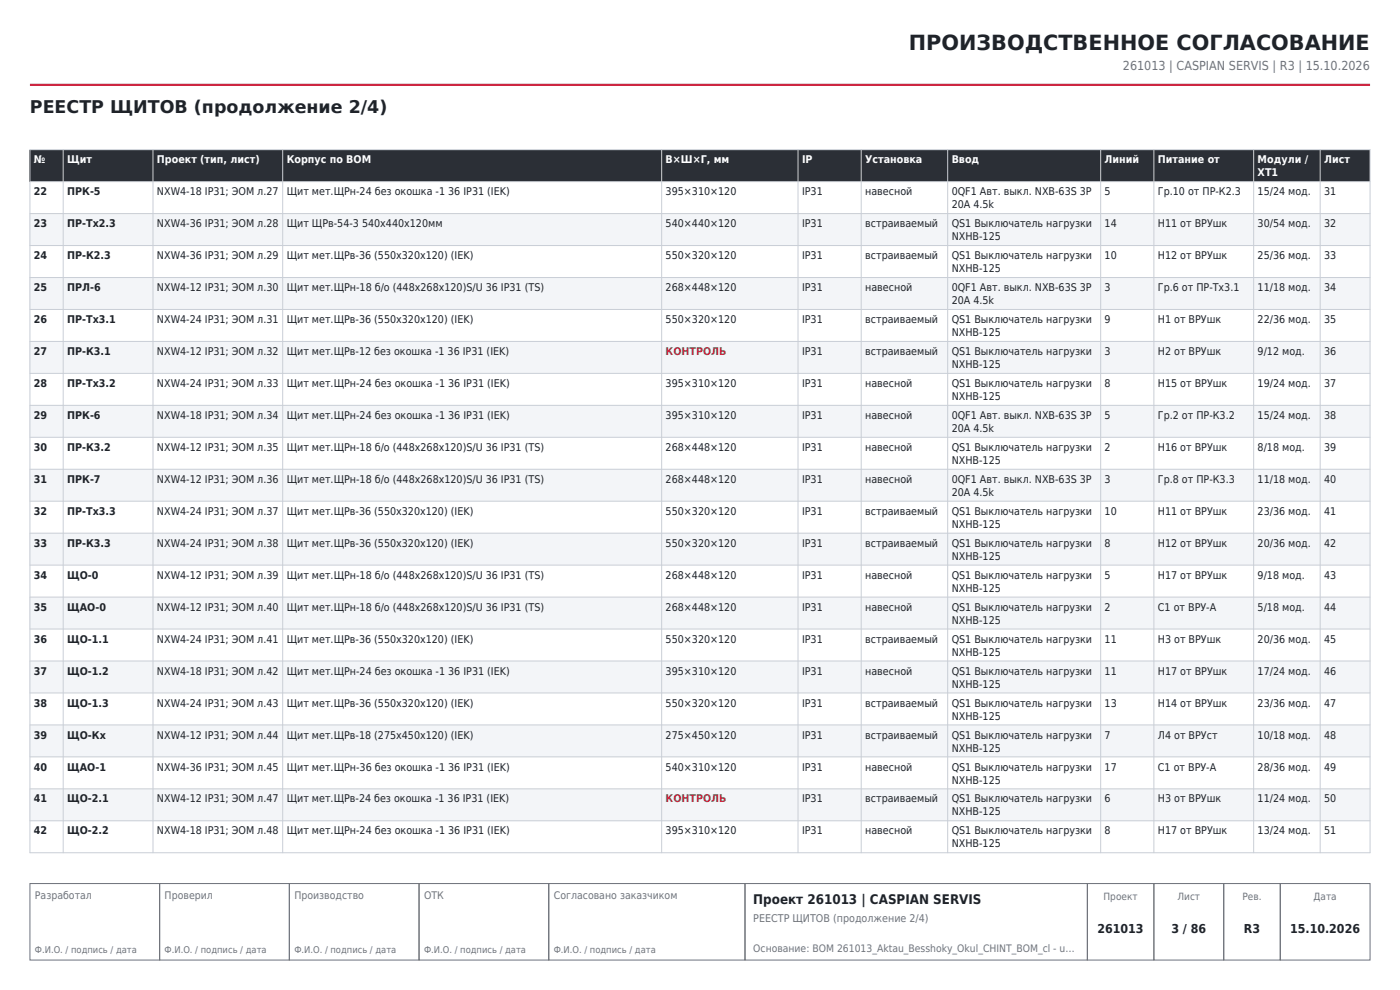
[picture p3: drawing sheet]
<svg xmlns="http://www.w3.org/2000/svg" width="297mm" height="210mm" viewBox="0 0 297 210" stroke-linecap="round" stroke-linejoin="round" font-family="sans-serif">
<defs><g id="words">
<text font-size="4.4" fill="#1f2329" x="192.8" y="10.6">ПРОИЗВОДСТВЕННОЕ СОГЛАСОВАНИЕ</text>
<text font-size="3.7" fill="#1f2329" x="6.3" y="24">РЕЕСТР ЩИТОВ (продолжение 2/4)</text>
<text font-size="2.8" fill="#1f2329" x="159.8" y="191.7">Проект 261013 | CASPIAN SERVIS</text>
<text font-size="2.6" fill="#6b7280" x="238.2" y="14.8">261013 | CASPIAN SERVIS | R3 | 15.10.2026</text>
<g font-size="2.6" fill="#1f2329">
<text x="232.8" y="198">261013</text>
<text x="248.5" y="198">3 / 86</text>
<text x="263.9" y="198">R3</text>
<text x="273.7" y="198">15.10.2026</text>
</g>
<g font-size="2.3" fill="#fff">
<text x="7.2" y="34.6">№</text>
<text x="14.3" y="34.6">Щит</text>
<text x="33.3" y="34.6">Проект (тип, лист)</text>
<text x="60.8" y="34.6">Корпус по BOM</text>
<text x="141.2" y="34.6">В×Ш×Г, мм</text>
<text x="170.1" y="34.6">IP</text>
<text x="183.5" y="34.6">Установка</text>
<text x="201.9" y="34.6">Ввод</text>
<text x="234.3" y="34.6">Линий</text>
<text x="245.6" y="34.6">Питание от</text>
<text x="266.8" y="34.6">Модули /</text>
<text x="280.9" y="34.6">Лист</text>
<text x="266.8" y="37.4">XT1</text>
</g>
<g font-size="2.3" fill="#1f2329">
<text x="7.2" y="41.4">22</text>
<text x="14.3" y="41.4">ПРК-5</text>
<text x="33.3" y="41.4">NXW4-18 IP31; ЭОМ л.27</text>
<text x="60.8" y="41.4">Щит мет.ЩРн-24 без окошка -1 36 IP31 (IEK)</text>
<text x="141.2" y="41.4">395×310×120</text>
<text x="170.1" y="41.4">IP31</text>
<text x="183.5" y="41.4">навесной</text>
<text x="201.9" y="41.4">0QF1 Авт. выкл. NXB-63S 3P</text>
<text x="234.3" y="41.4">5</text>
<text x="245.6" y="41.4">Гр.10 от ПР-К2.3</text>
<text x="266.8" y="41.4">15/24 мод.</text>
<text x="280.9" y="41.4">31</text>
<text x="201.9" y="44.2">20А 4.5k</text>
<text x="7.2" y="48.2">23</text>
<text x="14.3" y="48.2">ПР-Тх2.3</text>
<text x="33.3" y="48.2">NXW4-36 IP31; ЭОМ л.28</text>
<text x="60.8" y="48.2">Щит ЩРв-54-3 540x440x120мм</text>
<text x="141.2" y="48.2">540×440×120</text>
<text x="170.1" y="48.2">IP31</text>
<text x="183.5" y="48.2">встраиваемый</text>
<text x="201.9" y="48.2">QS1 Выключатель нагрузки</text>
<text x="201.9" y="51">NXHB-125</text>
<text x="234.3" y="48.2">14</text>
<text x="245.6" y="48.2">Н11 от ВРУшк</text>
<text x="266.8" y="48.2">30/54 мод.</text>
<text x="280.9" y="48.2">32</text>
<text x="7.2" y="55">24</text>
<text x="14.3" y="55">ПР-К2.3</text>
<text x="33.3" y="55">NXW4-36 IP31; ЭОМ л.29</text>
<text x="60.8" y="55">Щит мет.ЩРв-36 (550х320х120) (IEK)</text>
<text x="141.2" y="55">550×320×120</text>
<text x="170.1" y="55">IP31</text>
<text x="183.5" y="55">встраиваемый</text>
<text x="201.9" y="55">QS1 Выключатель нагрузки</text>
<text x="201.9" y="57.7">NXHB-125</text>
<text x="234.3" y="55">10</text>
<text x="245.6" y="55">Н12 от ВРУшк</text>
<text x="266.8" y="55">25/36 мод.</text>
<text x="280.9" y="55">33</text>
<text x="7.2" y="61.8">25</text>
<text x="14.3" y="61.8">ПРЛ-6</text>
<text x="33.3" y="61.8">NXW4-12 IP31; ЭОМ л.30</text>
<text x="60.8" y="61.8">Щит мет.ЩРн-18 б/o (448х268х120)S/U 36 IP31 (TS)</text>
<text x="141.2" y="61.8">268×448×120</text>
<text x="170.1" y="61.8">IP31</text>
<text x="183.5" y="61.8">навесной</text>
<text x="201.9" y="61.8">0QF1 Авт. выкл. NXB-63S 3P</text>
<text x="201.9" y="64.5">20А 4.5k</text>
<text x="234.3" y="61.8">3</text>
<text x="245.6" y="61.8">Гр.6 от ПР-Тх3.1</text>
<text x="266.8" y="61.8">11/18 мод.</text>
<text x="280.9" y="61.8">34</text>
<text x="7.2" y="68.5">26</text>
<text x="14.3" y="68.5">ПР-Тх3.1</text>
<text x="33.3" y="68.5">NXW4-24 IP31; ЭОМ л.31</text>
<text x="60.8" y="68.5">Щит мет.ЩРв-36 (550х320х120) (IEK)</text>
<text x="141.2" y="68.5">550×320×120</text>
<text x="170.1" y="68.5">IP31</text>
<text x="183.5" y="68.5">встраиваемый</text>
<text x="201.9" y="68.5">QS1 Выключатель нагрузки</text>
<text x="201.9" y="71.3">NXHB-125</text>
<text x="234.3" y="68.5">9</text>
<text x="245.6" y="68.5">Н1 от ВРУшк</text>
<text x="266.8" y="68.5">22/36 мод.</text>
<text x="280.9" y="68.5">35</text>
<text x="7.2" y="75.3">27</text>
<text x="14.3" y="75.3">ПР-К3.1</text>
<text x="33.3" y="75.3">NXW4-12 IP31; ЭОМ л.32</text>
<text x="60.8" y="75.3">Щит мет.ЩРв-12 без окошка -1 36 IP31 (IEK)</text>
<text x="170.1" y="75.3">IP31</text>
<text x="183.5" y="75.3">встраиваемый</text>
<text x="201.9" y="75.3">QS1 Выключатель нагрузки</text>
<text x="234.3" y="75.3">3</text>
<text x="245.6" y="75.3">Н2 от ВРУшк</text>
<text x="266.8" y="75.3">9/12 мод.</text>
<text x="280.9" y="75.3">36</text>
<text x="7.2" y="82.1">28</text>
<text x="14.3" y="82.1">ПР-Тх3.2</text>
<text x="33.3" y="82.1">NXW4-24 IP31; ЭОМ л.33</text>
<text x="60.8" y="82.1">Щит мет.ЩРн-24 без окошка -1 36 IP31 (IEK)</text>
<text x="141.2" y="82.1">395×310×120</text>
<text x="170.1" y="82.1">IP31</text>
<text x="183.5" y="82.1">навесной</text>
<text x="201.9" y="78.1">NXHB-125</text>
<text x="201.9" y="82.1">QS1 Выключатель нагрузки</text>
<text x="234.3" y="82.1">8</text>
<text x="245.6" y="82.1">Н15 от ВРУшк</text>
<text x="266.8" y="82.1">19/24 мод.</text>
<text x="280.9" y="82.1">37</text>
<text x="7.2" y="88.9">29</text>
<text x="14.3" y="88.9">ПРК-6</text>
<text x="33.3" y="88.9">NXW4-18 IP31; ЭОМ л.34</text>
<text x="60.8" y="88.9">Щит мет.ЩРн-24 без окошка -1 36 IP31 (IEK)</text>
<text x="141.2" y="88.9">395×310×120</text>
<text x="170.1" y="88.9">IP31</text>
<text x="183.5" y="88.9">навесной</text>
<text x="201.9" y="84.9">NXHB-125</text>
<text x="201.9" y="88.9">0QF1 Авт. выкл. NXB-63S 3P</text>
<text x="234.3" y="88.9">5</text>
<text x="245.6" y="88.9">Гр.2 от ПР-К3.2</text>
<text x="266.8" y="88.9">15/24 мод.</text>
<text x="280.9" y="88.9">38</text>
<text x="7.2" y="95.7">30</text>
<text x="14.3" y="95.7">ПР-К3.2</text>
<text x="33.3" y="95.7">NXW4-12 IP31; ЭОМ л.35</text>
<text x="60.8" y="95.7">Щит мет.ЩРн-18 б/o (448х268х120)S/U 36 IP31 (TS)</text>
<text x="141.2" y="95.7">268×448×120</text>
<text x="170.1" y="95.7">IP31</text>
<text x="183.5" y="95.7">навесной</text>
<text x="201.9" y="91.6">20А 4.5k</text>
<text x="201.9" y="95.7">QS1 Выключатель нагрузки</text>
<text x="234.3" y="95.7">2</text>
<text x="245.6" y="95.7">Н16 от ВРУшк</text>
<text x="266.8" y="95.7">8/18 мод.</text>
<text x="280.9" y="95.7">39</text>
<text x="201.9" y="98.4">NXHB-125</text>
<text x="7.2" y="102.4">31</text>
<text x="14.3" y="102.4">ПРК-7</text>
<text x="33.3" y="102.4">NXW4-12 IP31; ЭОМ л.36</text>
<text x="60.8" y="102.4">Щит мет.ЩРн-18 б/o (448х268х120)S/U 36 IP31 (TS)</text>
<text x="141.2" y="102.4">268×448×120</text>
<text x="170.1" y="102.4">IP31</text>
<text x="183.5" y="102.4">навесной</text>
<text x="201.9" y="102.4">0QF1 Авт. выкл. NXB-63S 3P</text>
<text x="201.9" y="105.2">20А 4.5k</text>
<text x="234.3" y="102.4">3</text>
<text x="245.6" y="102.4">Гр.8 от ПР-К3.3</text>
<text x="266.8" y="102.4">11/18 мод.</text>
<text x="280.9" y="102.4">40</text>
<text x="7.2" y="109.2">32</text>
<text x="14.3" y="109.2">ПР-Тх3.3</text>
<text x="33.3" y="109.2">NXW4-24 IP31; ЭОМ л.37</text>
<text x="60.8" y="109.2">Щит мет.ЩРв-36 (550х320х120) (IEK)</text>
<text x="141.2" y="109.2">550×320×120</text>
<text x="170.1" y="109.2">IP31</text>
<text x="183.5" y="109.2">встраиваемый</text>
<text x="201.9" y="109.2">QS1 Выключатель нагрузки</text>
<text x="201.9" y="112">NXHB-125</text>
<text x="234.3" y="109.2">10</text>
<text x="245.6" y="109.2">Н11 от ВРУшк</text>
<text x="266.8" y="109.2">23/36 мод.</text>
<text x="280.9" y="109.2">41</text>
<text x="7.2" y="116">33</text>
<text x="14.3" y="116">ПР-К3.3</text>
<text x="33.3" y="116">NXW4-24 IP31; ЭОМ л.38</text>
<text x="60.8" y="116">Щит мет.ЩРв-36 (550х320х120) (IEK)</text>
<text x="141.2" y="116">550×320×120</text>
<text x="170.1" y="116">IP31</text>
<text x="183.5" y="116">встраиваемый</text>
<text x="201.9" y="116">QS1 Выключатель нагрузки</text>
<text x="201.9" y="118.7">NXHB-125</text>
<text x="234.3" y="116">8</text>
<text x="245.6" y="116">Н12 от ВРУшк</text>
<text x="266.8" y="116">20/36 мод.</text>
<text x="280.9" y="116">42</text>
<text x="7.2" y="122.8">34</text>
<text x="14.3" y="122.8">ЩО-0</text>
<text x="33.3" y="122.8">NXW4-12 IP31; ЭОМ л.39</text>
<text x="60.8" y="122.8">Щит мет.ЩРн-18 б/o (448х268х120)S/U 36 IP31 (TS)</text>
<text x="141.2" y="122.8">268×448×120</text>
<text x="170.1" y="122.8">IP31</text>
<text x="183.5" y="122.8">навесной</text>
<text x="201.9" y="122.8">QS1 Выключатель нагрузки</text>
<text x="201.9" y="125.5">NXHB-125</text>
<text x="234.3" y="122.8">5</text>
<text x="245.6" y="122.8">Н17 от ВРУшк</text>
<text x="266.8" y="122.8">9/18 мод.</text>
<text x="280.9" y="122.8">43</text>
<text x="7.2" y="129.5">35</text>
<text x="14.3" y="129.5">ЩАО-0</text>
<text x="33.3" y="129.5">NXW4-12 IP31; ЭОМ л.40</text>
<text x="60.8" y="129.5">Щит мет.ЩРн-18 б/o (448х268х120)S/U 36 IP31 (TS)</text>
<text x="141.2" y="129.5">268×448×120</text>
<text x="170.1" y="129.5">IP31</text>
<text x="183.5" y="129.5">навесной</text>
<text x="201.9" y="129.5">QS1 Выключатель нагрузки</text>
<text x="234.3" y="129.5">2</text>
<text x="245.6" y="129.5">С1 от ВРУ-А</text>
<text x="266.8" y="129.5">5/18 мод.</text>
<text x="280.9" y="129.5">44</text>
<text x="7.2" y="136.3">36</text>
<text x="14.3" y="136.3">ЩО-1.1</text>
<text x="33.3" y="136.3">NXW4-24 IP31; ЭОМ л.41</text>
<text x="60.8" y="136.3">Щит мет.ЩРв-36 (550х320х120) (IEK)</text>
<text x="141.2" y="136.3">550×320×120</text>
<text x="170.1" y="136.3">IP31</text>
<text x="183.5" y="136.3">встраиваемый</text>
<text x="201.9" y="132.3">NXHB-125</text>
<text x="201.9" y="136.3">QS1 Выключатель нагрузки</text>
<text x="234.3" y="136.3">11</text>
<text x="245.6" y="136.3">Н3 от ВРУшк</text>
<text x="266.8" y="136.3">20/36 мод.</text>
<text x="280.9" y="136.3">45</text>
<text x="7.2" y="143.1">37</text>
<text x="14.3" y="143.1">ЩО-1.2</text>
<text x="33.3" y="143.1">NXW4-18 IP31; ЭОМ л.42</text>
<text x="60.8" y="143.1">Щит мет.ЩРн-24 без окошка -1 36 IP31 (IEK)</text>
<text x="141.2" y="143.1">395×310×120</text>
<text x="170.1" y="143.1">IP31</text>
<text x="183.5" y="143.1">навесной</text>
<text x="201.9" y="139.1">NXHB-125</text>
<text x="201.9" y="143.1">QS1 Выключатель нагрузки</text>
<text x="234.3" y="143.1">11</text>
<text x="245.6" y="143.1">Н17 от ВРУшк</text>
<text x="266.8" y="143.1">17/24 мод.</text>
<text x="280.9" y="143.1">46</text>
<text x="7.2" y="149.9">38</text>
<text x="14.3" y="149.9">ЩО-1.3</text>
<text x="33.3" y="149.9">NXW4-24 IP31; ЭОМ л.43</text>
<text x="60.8" y="149.9">Щит мет.ЩРв-36 (550х320х120) (IEK)</text>
<text x="141.2" y="149.9">550×320×120</text>
<text x="170.1" y="149.9">IP31</text>
<text x="183.5" y="149.9">встраиваемый</text>
<text x="201.9" y="145.9">NXHB-125</text>
<text x="201.9" y="149.9">QS1 Выключатель нагрузки</text>
<text x="234.3" y="149.9">13</text>
<text x="245.6" y="149.9">Н14 от ВРУшк</text>
<text x="266.8" y="149.9">23/36 мод.</text>
<text x="280.9" y="149.9">47</text>
<text x="201.9" y="152.6">NXHB-125</text>
<text x="7.2" y="156.7">39</text>
<text x="14.3" y="156.7">ЩО-Кх</text>
<text x="33.3" y="156.7">NXW4-12 IP31; ЭОМ л.44</text>
<text x="60.8" y="156.7">Щит мет.ЩРв-18 (275х450х120) (IEK)</text>
<text x="141.2" y="156.7">275×450×120</text>
<text x="170.1" y="156.7">IP31</text>
<text x="183.5" y="156.7">встраиваемый</text>
<text x="201.9" y="156.7">QS1 Выключатель нагрузки</text>
<text x="201.9" y="159.4">NXHB-125</text>
<text x="234.3" y="156.7">7</text>
<text x="245.6" y="156.7">Л4 от ВРУст</text>
<text x="266.8" y="156.7">10/18 мод.</text>
<text x="280.9" y="156.7">48</text>
<text x="7.2" y="163.4">40</text>
<text x="14.3" y="163.4">ЩАО-1</text>
<text x="33.3" y="163.4">NXW4-36 IP31; ЭОМ л.45</text>
<text x="60.8" y="163.4">Щит мет.ЩРн-36 без окошка -1 36 IP31 (IEK)</text>
<text x="141.2" y="163.4">540×310×120</text>
<text x="170.1" y="163.4">IP31</text>
<text x="183.5" y="163.4">навесной</text>
<text x="201.9" y="163.4">QS1 Выключатель нагрузки</text>
<text x="201.9" y="166.2">NXHB-125</text>
<text x="234.3" y="163.4">17</text>
<text x="245.6" y="163.4">С1 от ВРУ-А</text>
<text x="266.8" y="163.4">28/36 мод.</text>
<text x="280.9" y="163.4">49</text>
<text x="7.2" y="170.2">41</text>
<text x="14.3" y="170.2">ЩО-2.1</text>
<text x="33.3" y="170.2">NXW4-12 IP31; ЭОМ л.47</text>
<text x="60.8" y="170.2">Щит мет.ЩРв-24 без окошка -1 36 IP31 (IEK)</text>
<text x="170.1" y="170.2">IP31</text>
<text x="183.5" y="170.2">встраиваемый</text>
<text x="201.9" y="170.2">QS1 Выключатель нагрузки</text>
<text x="201.9" y="173">NXHB-125</text>
<text x="234.3" y="170.2">6</text>
<text x="245.6" y="170.2">Н3 от ВРУшк</text>
<text x="266.8" y="170.2">11/24 мод.</text>
<text x="280.9" y="170.2">50</text>
<text x="7.2" y="177">42</text>
<text x="14.3" y="177">ЩО-2.2</text>
<text x="33.3" y="177">NXW4-18 IP31; ЭОМ л.48</text>
<text x="60.8" y="177">Щит мет.ЩРн-24 без окошка -1 36 IP31 (IEK)</text>
<text x="141.2" y="177">395×310×120</text>
<text x="170.1" y="177">IP31</text>
<text x="183.5" y="177">навесной</text>
<text x="201.9" y="177">QS1 Выключатель нагрузки</text>
<text x="201.9" y="179.8">NXHB-125</text>
<text x="234.3" y="177">8</text>
<text x="245.6" y="177">Н17 от ВРУшк</text>
<text x="266.8" y="177">13/24 мод.</text>
<text x="280.9" y="177">51</text>
</g>
<g font-size="2.3" fill="#b26b00">
<text x="141.2" y="75.3">КОНТРОЛЬ</text>
<text x="141.2" y="170.2">КОНТРОЛЬ</text>
</g>
<text font-size="2.3" fill="#6b7280" x="159.8" y="195.5">РЕЕСТР ЩИТОВ (продолжение 2/4)</text>
<g font-size="2.2" fill="#6b7280">
<text x="7.4" y="190.6">Разработал</text>
<text x="34.9" y="190.6">Проверил</text>
<text x="62.4" y="190.6">Производство</text>
<text x="90" y="190.6">ОТК</text>
<text x="117.5" y="190.6">Согласовано заказчиком</text>
<text x="159.8" y="201.9">Основание: BOM 261013_Aktau_Besshoky_Okul_CHINT_BOM_cl - u…</text>
</g>
<g font-size="2.1" fill="#6b7280">
<text x="234.1" y="190.9">Проект</text>
<text x="249.8" y="190.9">Лист</text>
<text x="263.6" y="190.9">Рев.</text>
<text x="278.7" y="190.9">Дата</text>
</g>
<g font-size="2" fill="#6b7280">
<text x="7.4" y="202.2">Ф.И.О. / подпись / дата</text>
<text x="34.9" y="202.2">Ф.И.О. / подпись / дата</text>
<text x="62.4" y="202.2">Ф.И.О. / подпись / дата</text>
<text x="90" y="202.2">Ф.И.О. / подпись / дата</text>
<text x="117.5" y="202.2">Ф.И.О. / подпись / дата</text>
</g>
</g></defs>
<path d="M6.3 18h284.4" fill="none" stroke="#c8102e" stroke-width=".42"/>
<path d="M6.3 187.4h27.6v16.2h-27.6zM33.9 187.4h27.5v16.2h-27.5zM61.4 187.4h27.5v16.2h-27.5zM88.9 187.4h27.5v16.2h-27.5zM116.4 187.4h41.6v16.2h-41.6zM158 187.4h72.7v16.2h-72.7zM230.7 187.4h14.1v16.2h-14.1zM244.8 187.4h14.8v16.2h-14.8zM259.6 187.4h12v16.2h-12zM271.6 187.4h19.1v16.2h-19.1z" fill="none" stroke="#6b7280" stroke-width=".21"/>
<path d="M6.3 31.7h284.4v6.8h-284.4z" fill-rule="evenodd" fill="#2b2f36"/>
<g fill="#f3f5f8">
<path d="M6.3 45.3h284.4v6.8h-284.4z" fill-rule="evenodd"/>
<path d="M6.3 58.9h284.4v6.7h-284.4z" fill-rule="evenodd"/>
<path d="M6.3 72.4h284.4v6.8h-284.4z" fill-rule="evenodd"/>
<path d="M6.3 86h284.4v6.8h-284.4z" fill-rule="evenodd"/>
<path d="M6.3 99.5h284.4v6.8h-284.4z" fill-rule="evenodd"/>
<path d="M6.3 113.1h284.4v6.8h-284.4z" fill-rule="evenodd"/>
<path d="M6.3 126.7h284.4v6.7h-284.4z" fill-rule="evenodd"/>
<path d="M6.3 140.2h284.4v6.8h-284.4z" fill-rule="evenodd"/>
<path d="M6.3 153.8h284.4v6.8h-284.4z" fill-rule="evenodd"/>
<path d="M6.3 167.3h284.4v6.8h-284.4z" fill-rule="evenodd"/>
</g>
<g fill="none" stroke="#c9ced6" stroke-width=".21">
<path d="M6.3 31.7h284.4v149.2h-284.4zM6.3 38.5h284.4M13.4 31.7v149.2M32.5 31.7v149.2M60 31.7v149.2M140.4 31.7v149.2M169.3 31.7v149.2M182.7 31.7v149.2M201 31.7v149.2M233.5 31.7v149.2M244.8 31.7v149.2M266 31.7v149.2"/>
<path d="M280.1 31.7v149.2M6.3 45.3h284.4M6.3 52.1h284.4M6.3 58.9h284.4M6.3 65.6h284.4M6.3 72.4h284.4M6.3 79.2h284.4M6.3 86h284.4M6.3 92.8h284.4M6.3 99.5h284.4M6.3 106.3h284.4M6.3 113.1h284.4"/>
<path d="M6.3 119.9h284.4M6.3 126.7h284.4M6.3 133.4h284.4M6.3 140.2h284.4M6.3 147h284.4M6.3 153.8h284.4M6.3 160.6h284.4M6.3 167.3h284.4M6.3 174.1h284.4"/>
</g>
<use href="#words"/>
</svg>
